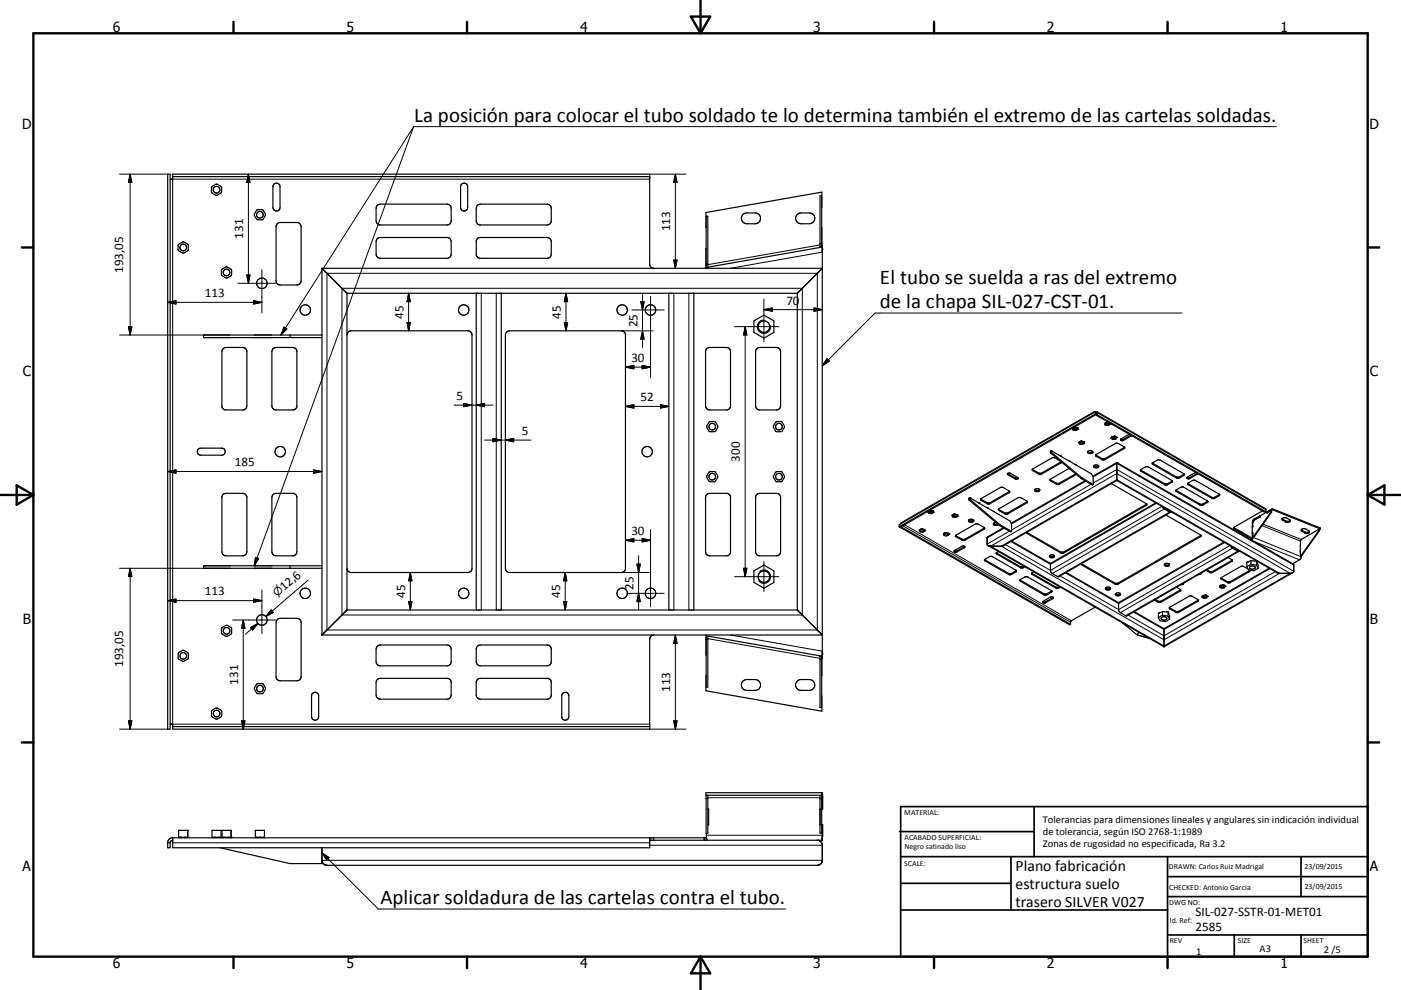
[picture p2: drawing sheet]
<svg xmlns="http://www.w3.org/2000/svg" width="420mm" height="297mm" viewBox="0 0 420 297" stroke-linecap="round" stroke-linejoin="round" font-family="sans-serif">
<defs><g id="words">
<g font-size="6.3">
<text x="124.2" y="36.6">La posición para colocar el tubo soldado te lo determina también el extremo de las cartelas soldadas.</text>
<text x="263.8" y="85.3">El tubo se suelda a ras del extremo</text>
<text x="263.8" y="92.5">de la chapa SIL-027-CST-01.</text>
<text x="114" y="271.3">Aplicar soldadura de las cartelas contra el tubo.</text>
</g>
<g font-size="4.7">
<text x="304.5" y="261.2">Plano fabricación</text>
<text x="304.5" y="266.6">estructura suelo</text>
<text x="304.5" y="272">trasero SILVER V027</text>
</g>
<g font-size="4.2">
<text x="33.9" y="9.6">6</text>
<text x="103.9" y="9.6">5</text>
<text x="173.9" y="9.6">4</text>
<text x="243.8" y="9.6">3</text>
<text x="313.9" y="9.6">2</text>
<text x="383.9" y="9.6">1</text>
<text x="6.7" y="38.7">D</text>
<text x="410.5" y="38.7">D</text>
<text x="6.9" y="112.9">C</text>
<text x="410.7" y="112.9">C</text>
<text x="6.9" y="187.1">B</text>
<text x="410.7" y="187.1">B</text>
<text x="6.8" y="261.4">A</text>
<text x="410.7" y="261.4">A</text>
<text x="33.9" y="290.4">6</text>
<text x="103.9" y="290.4">5</text>
<text x="173.9" y="290.4">4</text>
<text x="243.8" y="290.4">3</text>
<text x="313.9" y="290.4">2</text>
<text x="383.9" y="290.4">1</text>
</g>
<g font-size="3.9">
<text x="72.9" y="71.6" transform="rotate(-90 72.9 71.6)">131</text>
<text x="200.9" y="69.3" transform="rotate(-90 200.9 69.3)">113</text>
<text x="36.9" y="81.9" transform="rotate(-90 36.9 81.9)">193,05</text>
<text x="61.4" y="89.2">113</text>
<text x="121" y="95.7" transform="rotate(-90 121 95.7)">45</text>
<text x="168.1" y="95.7" transform="rotate(-90 168.1 95.7)">45</text>
<text x="235.8" y="91.4">70</text>
<text x="191.1" y="98.1" transform="rotate(-90 191.1 98.1)">25</text>
<text x="189.3" y="108.6">30</text>
<text x="136.9" y="120">5</text>
<text x="192" y="120.4">52</text>
<text x="156.5" y="130.5">5</text>
<text x="70.4" y="140">185</text>
<text x="221.8" y="138.5" transform="rotate(-90 221.8 138.5)">300</text>
<text x="189.3" y="160.5">30</text>
<text x="61.4" y="178.6">113</text>
<text x="85.2" y="177.4" transform="rotate(-41 85.2 177.4)">12,6</text>
<text x="121.5" y="179.3" transform="rotate(-90 121.5 179.3)">45</text>
<text x="167.9" y="179.3" transform="rotate(-90 167.9 179.3)">45</text>
<text x="189.9" y="176.9" transform="rotate(-90 189.9 176.9)">25</text>
<text x="36.9" y="200.1" transform="rotate(-90 36.9 200.1)">193,05</text>
<text x="71.4" y="205.4" transform="rotate(-90 71.4 205.4)">131</text>
<text x="200.9" y="207.6" transform="rotate(-90 200.9 207.6)">113</text>
<text x="358.4" y="274.9">SIL-027-SSTR-01-MET01</text>
<text x="358.4" y="279.4">2585</text>
</g>
<text font-size="3.3" x="83.1" y="179.2" transform="rotate(-41 83.1 179.2)">⌀</text>
<g font-size="3.1">
<text x="312.7" y="246.8">Tolerancias para dimensiones lineales y angulares sin indicación individual</text>
<text x="312.7" y="250.4">de tolerancia, según ISO 2768-1:1989</text>
<text x="312.7" y="254">Zonas de rugosidad no especificada, Ra 3.2</text>
<text x="358.6" y="286.5">1</text>
<text x="377.6" y="285.6">A3</text>
<text x="396.9" y="285.9">2 /5</text>
</g>
<g font-size="2.4">
<text x="271.1" y="244.4">MATERIAL:</text>
<text x="271.2" y="252">ACABADO SUPERFICIAL:</text>
<text x="271.2" y="254.7">Negro satinado liso</text>
<text x="271.1" y="259.7">SCALE:</text>
<text x="350.4" y="260.8">DRAWN: Carlos Ruiz Madrigal</text>
<text x="391.1" y="260.6">23/09/2015</text>
<text x="350.5" y="267">CHECKED: Antonio Garcia</text>
<text x="391.2" y="266.7">23/09/2015</text>
<text x="350.5" y="271.4">DWG NO:</text>
<text x="350.7" y="276.9">Id. Ref:</text>
<text x="350.7" y="282.8">REV</text>
<text x="371.1" y="282.9">SIZE</text>
<text x="390.8" y="283">SHEET</text>
</g>
</g></defs>
<g fill="none" stroke="#000" stroke-width=".36">
<path d="M50.3 52.2h.7v166.6h-.7zM51 53.7h.8v-1.5h143v27.1a1.21 1.21 0 0 0 1.2 1.2M51.8 53h143M82.2 55.2a1.06 1.06 0 0 1 1.2-.2 1.06 1.06 0 0 1 .6 1v6.3a1.07 1.07 0 0 1-1.1 1 1.07 1.07 0 0 1-1.1-1v-6.3zM138.3 55.3a1.08 1.08 0 0 1 1.2-.3 1.08 1.08 0 0 1 .7 1v6.3a1.07 1.07 0 0 1-1 1 1.07 1.07 0 0 1-1.1-1v-6.3zM246.4 58.8h-.6v15.4M76.9 63.1l.3-.2 1.7 .2 .7 1.3-.7 1.4-.3 .1-1.7-.1-.6-1.2zM83.1 67.1l.9-.3h5a1.26 1.26 0 0 1 1.3 1.2v16.3a1.26 1.26 0 0 1-1.3 1.2h-5a1.26 1.26 0 0 1-1.2-1.2v-16.3zM113.1 71.6l.9-.3h20a1.21 1.21 0 0 1 1.3 1.2v3.8a1.22 1.22 0 0 1-1.3 1.2h-20a1.26 1.26 0 0 1-1.2-1.2v-3.8zM113.1 61.6l.9-.4h20a1.26 1.26 0 0 1 1.3 1.3v3.7a1.21 1.21 0 0 1-1.3 1.3h-20a1.26 1.26 0 0 1-1.2-1.3v-3.7zM143.1 61.6l.9-.4h20a1.26 1.26 0 0 1 1.3 1.3v3.7a1.22 1.22 0 0 1-1.3 1.3l-20.5-.1-.7-.9v-4.2zM143.1 71.6l.9-.3h20a1.22 1.22 0 0 1 1.3 1.2v3.8a1.23 1.23 0 0 1-1.3 1.2h-20.2l-.7-.4-.3-.6v-4.2z"/>
<path d="M211.7 68.3v-4.5l34.7-6.2v16.5h-.6M211.7 74.5v5.3M211.7 79.3h.5M222.8 64.3l.8-.4h2.8a1.62 1.62 0 0 1 1.6 1.6 1.62 1.62 0 0 1-1.6 1.6h-2.5a1.64 1.64 0 0 1-1.5-1 1.64 1.64 0 0 1 .4-1.8zM239.1 64.3l.8-.4h2.7a1.62 1.62 0 0 1 1.7 1.6 1.62 1.62 0 0 1-1.7 1.6h-2.4a1.64 1.64 0 0 1-1.6-1 1.64 1.64 0 0 1 .5-1.8zM245.8 73.1h.6M246.4 62.1h.1M246.4 68.4h.1M246.4 73.4l.1 .7M246.5 74.1v1.2M246.5 75.3v.3M246.5 74v.1"/>
<path d="M246.5 74.1l-34.7 6.1M246.5 74.1l.1 1.1M246.5 74.1h.1M246.6 75.3v120.4M96.5 80.5v110h150l-7.4-7.4M96.5 80.5h150l-7.4 7.5h-135.1M96.5 80.5l7.5 7.5M104 88v95M142.8 88v95M150.3 88v95M151.9 99.6l.9-.4h33.5a1.26 1.26 0 0 1 1.2 1.3v70a1.26 1.26 0 0 1-1.2 1.3h-33.5a1.26 1.26 0 0 1-1.3-1.3v-70zM200.5 88v95"/>
<path d="M208 88v95M211.7 80.3h.1M211.8 80.2v.1M211.8 80.3v.2M212.2 80.2v-15.3h-.5v15.6M226 96.3l3-1.8 3 1.8v3.4l-3 1.8-3-1.8zM239 88v95M61.3 100.5h.1M66.9 104.6l.9-.4h5l.7 .3 .4 .5 .1 16.7a1.26 1.26 0 0 1-1.2 1.3h-5.3l-.9-.8-.1-16.9zM68.8 100.5h.1M76.3 100.5h.1M81.3 100.5h.1"/>
<path d="M81.9 104.6l.9-.4h5a1.26 1.26 0 0 1 1.2 1.3v16.2a1.22 1.22 0 0 1-1.2 1.3h-5a1.26 1.26 0 0 1-1.3-1.3v-16.2zM87 100.5v.8M96.5 100.5h-35.5v.8h35.5M104 100.5a1.26 1.26 0 0 1 1.3-1.3h35a1.26 1.26 0 0 1 1.2 1.3v70a1.26 1.26 0 0 1-1.2 1.3h-35a1.26 1.26 0 0 1-1.3-1.3M211.9 104.6l.9-.4h5l.7 .3 .5 .8-.1 16.9-.9 .8h-5.2a1.26 1.26 0 0 1-1.3-1.3v-16.2zM226.9 104.6l.9-.4h5a1.26 1.26 0 0 1 1.2 1.3v16.2a1.22 1.22 0 0 1-1.2 1.3h-5a1.23 1.23 0 0 1-1.3-1.3v-16.2zM59.4 134.8l.8-.3h6.3a1.05 1.05 0 0 1 1 1 1.05 1.05 0 0 1-1 1.1h-6.3a1.06 1.06 0 0 1-.9-.6 1.06 1.06 0 0 1 .1-1.2zM314.9 135.8l9.2 7.7M315.2 135.2l-.3 .2v.4M315.2 135.2l.1 .1M315.2 135.7l-.3 .1M315.2 135.2v.5"/>
<path d="M315.2 135.7l9.2 7.7M315.3 135.3l5.3 3.1M315.3 135.3h.1M317.8 138.3l-1.7-1h-.6l-6 3.5M318.1 138.5l-5.9 3.5-.8-.1-1.9-1.1M318.2 138.6l-.2 .3-5.8 3.4-.8-.1-1.9-1.1v-.3M320.6 138.3v.1M320.6 138.3l1.8 1.1M321.6 128.5l-.1 .1M321.9 128.5a.46 .46 0 0 1 .6-.1 .46 .46 0 0 1 .2 .5 .46 .46 0 0 1-.5 .1 .46 .46 0 0 1-.3-.5zM322 128.2l-.4 .3M322.2 128.2l.7 .1"/>
<path d="M322.2 128.2h-.2M322.4 139.4l4.8 2.8 .5 .9v2.2M322.9 128.3l.1 .1M322.9 128.3h.1M323 128.4l.1 .5a1.16 1.16 0 0 1-1.4 .1l-.2-.4M323.5 132.7h.1M323.5 132.7l.1 .5a1.13 1.13 0 0 0 1.5-.3M323.9 132.7a.47 .47 0 0 1 .5-.2 .47 .47 0 0 1 .3 .5 .47 .47 0 0 1-.6 .2 .47 .47 0 0 1-.2-.5zM324 132.4l-.5 .3M324.2 132.4h-.2M324.2 132.4l.6 .1M324.8 132.5l.1 .1"/>
<path d="M324.8 132.5h.1M324.9 132.5v.1M324.9 132.6l.2 .3M326.1 135.5a.75 .75 0 0 0 .8 .6 .75 .75 0 0 0 .7-.6M326.1 135.5a1.01 1.01 0 0 1 1.5 0M326.1 135.5a1.02 1.02 0 0 0 1.5 0M327.9 139.8a1.11 1.11 0 0 0 1.5 0M327.9 139.8a.86 .86 0 0 1 1.5 .2 .81 .81 0 0 1-.8 .4 .81 .81 0 0 1-.7-.6zM328.1 123.5h.4M328.1 123.5l-.2 .3 .6-.3M328.1 123.5l-57.8 33.3-.7 .6v.6M328.5 123.5l.2 .2v.9"/>
<path d="M328.5 123.5v.7M328.5 124.2l.2 .1-58.9 33.9-.2-.2M328.5 124.2l-58.9 33.8M328.5 136.4l6.2-3.5 .6 .2 1.9 1.2-6 3.7h-.7l-1.9-1.1zM328.7 124.6l50.6 29.1 .3-.1M328.8 123.5l50.6 29.1 .2 1M328.8 123.5l.2 1M328.8 123.5h-.3M329 124.5l50.6 29.1M329 124.5l-.3 .1M331.2 127v.1M331.6 127a.48 .48 0 0 1 .5-.1 .48 .48 0 0 1 .3 .5 .47 .47 0 0 1-.5 .1 .47 .47 0 0 1-.3-.5z"/>
<path d="M331.7 126.8l-.5 .2M331.9 126.7l-.2 .1M331.9 126.7l.6 .1M332.5 126.8l.1 .1M332.5 126.8h.1M332.6 126.8v.1M332.6 126.9h.1M332.6 126.9l.2 .4a1.13 1.13 0 0 1-1.5 .2l-.1-.5M333.3 131.1l-.1 .5a1.16 1.16 0 0 0 1.4 .1l.2-.4M333.4 131l-.1 .1M333.5 131.2a.44 .44 0 0 1 .5-.2 .44 .44 0 0 1 .3 .6 .48 .48 0 0 1-.5 .1 .48 .48 0 0 1-.3-.5zM334.1 130.9h.1"/>
<path d="M334.1 130.9l-.7 .1M334.2 130.9l.5 .3M334.2 130.9h.1M334.7 131.2l.1 .1M334.7 131.2h.1M334.8 131.2v.1M334.8 138.8v5.4M334.8 138.8l-7.2 4.1M334.8 138.8l52.8 30.3M337.2 134.2l-6 3.4h-.7l-2-1.1M338.7 130.3l-2.7 1.5M339 130.5l-2.3 1.4-.7-.1"/>
<path d="M339.2 130.6l-2.4 1.5a.49 .49 0 0 1-.5 .1 .49 .49 0 0 1-.3-.4M345.5 138.9l7.3 4.2h.8l1.4-.9M345.5 138.9l1.6-.9h.7l7.1 4.1 .1 .4-1.4 .9h-.8l-7.2-4.1zM66.9 148.4l.9-.4h5a1.26 1.26 0 0 1 1.2 1.3v16.2a1.31 1.31 0 0 1-1.2 1.3l-5.3-.1-.6-.3-.4-.7v-16.7zM81.9 148.4l.9-.4h5a1.21 1.21 0 0 1 1.2 1.3v16.2a1.26 1.26 0 0 1-1.2 1.3h-5a1.31 1.31 0 0 1-1.3-1.3v-16.2zM211.9 148.4l.9-.4h5l.7 .2 .5 .8-.1 17-.9 .7-5.2 .1a1.31 1.31 0 0 1-1.3-1.3v-16.2zM226.9 148.4l.9-.4h5a1.21 1.21 0 0 1 1.2 1.3v16.2a1.26 1.26 0 0 1-1.2 1.3h-5a1.26 1.26 0 0 1-1.3-1.3v-16.2zM270.1 158.3l50.6 29.2 .3-.2M270.1 158v.3M270.4 157.9v.3M270.4 158.2l50.6 29.1M270.4 158.2l-.3 .1"/>
<path d="M275.6 159.1h.1M275.7 159l-.1 .1M276 159a.45 .45 0 0 1 .6-.1 .45 .45 0 0 1 .2 .5 .45 .45 0 0 1-.5 .1 .45 .45 0 0 1-.3-.5zM276.1 158.8l-.4 .2M276.3 158.7l.6 .1M276.3 158.7l-.2 .1M276.9 158.8l.2 .1M276.9 158.8h.1M277 158.8v.1M277 158.9h.1M277.1 158.9l.1 .5a1.23 1.23 0 0 1-1.4 .1l-.2-.4M278.3 153.5h-.1"/>
<path d="M278.6 153.5a.46 .46 0 0 1 .5-.2 .46 .46 0 0 1 .3 .5 .46 .46 0 0 1-.5 .1 .46 .46 0 0 1-.3-.4zM278.7 153.2l-.4 .3M278.9 153.2l.6 .1M278.9 153.2h-.2M279.5 153.3h.2M279.7 153.3l.1 .5a1.19 1.19 0 0 1-1.4 .1l-.1-.4M283.2 160h-.2M283.8 159.9h.2M283.8 159.9l-.6 .1M284 159.9l.5 .3M285.5 154.6l-.1 .1M285.5 154.6h.1"/>
<path d="M285.9 154.6a.45 .45 0 0 1 .5-.2 .45 .45 0 0 1 .3 .5 .46 .46 0 0 1-.6 .2 .46 .46 0 0 1-.2-.5zM286 154.3l-.5 .3M286.1 154.3l.7 .1M286.1 154.3h-.1M286.8 154.4l.1 .1M286.9 154.5l.1 .4a1.21 1.21 0 0 1-1.4 .1l-.2-.3M290.4 156.1a1.09 1.09 0 0 0 1.5 0M290.4 149.9l9.2 7.7M290.5 155.9a.86 .86 0 0 1 1.4 .4 .82 .82 0 0 1-.8 .4 .82 .82 0 0 1-.7-.7zM290.7 149.3l2.8 1.6M290.7 149.3l-.3 .2v.4M290.7 149.8l-.3 .1"/>
<path d="M290.7 149.3v.5M290.7 149.8l9.2 7.7M293.4 150.9l2.7 1.6M294.1 149.7l6.1-3.5 .6 .1 1.9 1.3-6 3.6h-.6l-1.9-1.1zM295.1 158.4l-6.1 3.5-.6-.1-1.9-1.2M295.2 158.3l-.1 .1M296.1 152.4l1.8 1M296.1 152.4v.1M297.8 157.1l.8 .3 .6-.2M297.9 153.4l4.8 2.9 .6 .9v2.2M297.9 153.4v.1M298.6 156.8a.48 .48 0 0 0-.7 .1 .48 .48 0 0 0 .2 .7h.8l.4-.2"/>
<path d="M299.4 152.7l5.9-3.4h.8l2 1.3-6.1 3.6h-.8l-1.7-1zM299.6 157.6l3.4 2 .3-.2M299.9 157.5l-.3 .1M299.9 157.5l3.4 1.9M302.1 142l2.4 1.4 .7-.1M302.1 142.1l.8-.1 2.3 1.3M302.1 142.1l.1 .3 2.2 1.3a.52 .52 0 0 0 .5 .1 .52 .52 0 0 0 .3-.5M302.7 147.4l-6 3.5h-.6l-2.1-1.2M308 150.5l-6 3.4h-.8l-1.9-1.1M310.2 146.9a1.01 1.01 0 0 0 1.5 0M310.2 146.9a.75 .75 0 0 0 .8 .6 .75 .75 0 0 0 .7-.6M310.2 146.9a1.07 1.07 0 0 1 1.5 0"/>
<path d="M320.5 140.5l-5.6 3.2-.1 .4 1.9 1.2 .6 .1 5.4-3.1M322.5 142.2l-5.2 2.9-.6-.1-1.9-1.2M324.1 143.5l3.4 2 .2-.2M324.4 143.4l-.3 .1M324.4 143.4l3.3 1.9M325.3 144.2l-22.1 12.8M333.2 145.1l10.6 6.1M334.8 144.2l-34 19.6-3.8 .1-.8-.3-.3-.3 .1-2.1 4.8-2.9M334.8 144.2l48.1 27.6 .7 .2h3.2l.8-.2 .3-.4v-1.8l-.3-.5M341.9 141l1.6-1h.7l7.3 4.3M341.9 141l.2 .4 7.2 4.1 .7-.1 1.5-.8v-.3M341.9 140.9l7.4 4.3 .7-.1 1.5-.8"/>
<path d="M343.8 151.2v.4l-25 14.3h-.8l-10.4-6M343.8 151.2l-25 14.4h-.8l-10.2-5.9M346.5 150.9l-31.4 18-.2 2.2 .3 .7 2.2 1.2 33.6-19.3M348.6 152.1l.5 .6 1.9 1M348.9 152.3l1.9 1M349.6 154.5l10.3 6 .2 .3-25 14.5h-.7l-10.5-6M351.1 153.5l-.1 .2M352.6 147l7.3 4.3h.6l1.6-1M352.6 147l1.4-.8 .8-.1 7.3 4.2M352.6 147l.1 .5 7.2 4.1h.6l1.5-.8 .1-.5M356.1 145.1l1.4-.9 .7-.2 7.4 4.3M356.1 145.1l.1 .3 7.2 4.2h.6l1.5-.9 .1-.4"/>
<path d="M356.1 145l7.3 4.3h.6l1.6-1M358.6 141.8l-2.7 1.4M358.9 142l-2.3 1.3-.7-.1M359.1 142.1l-2.4 1.5a.49 .49 0 0 1-.5 .1 .49 .49 0 0 1-.3-.5M369.9 158.2l5.4 3.2v.3M369.9 158.2l.1 .5 5.3 3M375.4 160l.2-.1 .1 1.3-.4 .9M375.4 160l.1 .1M375.6 160l-.3 1.8M375.6 158h.1M375.6 158l-.2 .1M375.9 155.8l-.4 1-.1 3.2"/>
<path d="M375.9 156.1l-.2 .4-.1 1.5M375.9 155.8v.3M377.7 155.1l-1.8 1M377.7 154.8v.3M377.7 155.1l-1.7 1-.4 .6M378.5 153.3l-8.6 4.9M379.9 153.6l-4 2.2M381.1 153.5l.1 .1M381.1 153.5l-5.1 7.2M381.1 153.1l.1 .5M381.1 153.1v.4M381.2 153.6l-5 7.2"/>
<path d="M381.4 152.6l-1.5 .9-.1 .4 1.3-.8M381.4 152.9l-1.5 .9M381.4 152.6v.3M381.4 152.6l14.5 5.8v.3M381.4 152.9l14.5 5.8M384.4 155.6l1.4 .8 1-.3M384.4 155.6l.1 .4 1 .6a.83 .83 0 0 0 1.3-.5M384.4 155.6l1-.3 1.4 .8M390.1 158.9l.1 .4 1 .6a.84 .84 0 0 0 1.4-.5M390.1 158.9l1-.3 1.5 .8M390.2 158.9l1 .7a1.12 1.12 0 0 0 1.4-.2M395.3 158.9l-5.1 2.9-.3 .6v1.3"/>
<path d="M395.3 159.3l.2 .1M395.3 159.3l-5.1 7.1M395.3 158.9l.2 .1M395.3 158.9v.4M395.5 159.4l-5.1 7.1M395.5 159v.4M395.9 158.7l-.4 .3M87 169.7v.8M96.5 169.7h-35.5v.8h35.5M226 171.3l3-1.8 3 1.8v3.4l-3 1.8-3-1.8zM283 160l-.1 .5a1.2 1.2 0 0 0 1.4 .1l.2-.4M283.2 160.2a.44 .44 0 0 1 .6-.3 .44 .44 0 0 1 .2 .6 .48 .48 0 0 1-.5 .1 .48 .48 0 0 1-.3-.4z"/>
<path d="M284.5 160.2h.1M286.1 165.2l2.3-1.3a.43 .43 0 0 1 .6-.2 .43 .43 0 0 1 .1 .6l-2.2 1.3a.5 .5 0 0 1-.5 .1 .5 .5 0 0 1-.3-.5zM286.6 160.5l6.1-3.4 .6 .1 1.9 1.3-6 3.6h-.7l-1.9-1.1-.1-.2zM289.2 163.9l-2.3 1.4-.8-.1M295.1 167.9l1.7-1h.6l7.2 4.2 .2 .3-1.5 .9-.8 .1-7.2-4.1zM295.2 167.9h.1M295.3 167.9l7.4 4.2 .6-.1 1.4-.8M296.2 163.7l52.8 30.3M298.7 165.8l.1 .1M298.8 165.9l7.1 4.1 .6 .1 .5-.2M299.3 165.5l-.6 .4 .2 .3 7 4.1 .6 .1 .8-.4M303.3 162.3l11.7 6.8"/>
<path d="M305.8 174l7.3 4.2h.6l1.6-.9M305.8 173.9l.1 .5 7.1 4.1h.9l1.4-.9v-.4M305.8 173.9l1.4-.8 .7-.1 7.4 4.2M309.3 171.9l7.4 4.3 .9-.2M309.4 171.9l.1 .4 7.2 4.2h.6l.6-.3M309.9 171.6l-.5 .3M314.7 166.8a1.06 1.06 0 0 0 1.4 0M314.8 166.6a.84 .84 0 0 1 1.3 .4 .87 .87 0 0 1-1.5-.1zM315.7 179.2l-2.3 1.4-.8-.1M319.6 171.7l15.8 9.1M331.4 176.4a1.02 1.02 0 0 0 1.5 0M331.4 176.4a.75 .75 0 0 0 .8 .6 .75 .75 0 0 0 .7-.6"/>
<path d="M331.4 176.4a1.08 1.08 0 0 1 1.5 0M334.4 178.1v.2a.8 .8 0 0 0 .8 .5 .8 .8 0 0 0 .7-.6M334.4 178.1a1.06 1.06 0 0 1 1.5 .1M334.4 178.2a1.11 1.11 0 0 0 1.5 0M349.1 169.3a1.06 1.06 0 0 0 1.5 0M349.2 169.2a.83 .83 0 0 1 1.4 .4 .8 .8 0 0 1-.8 .3 .8 .8 0 0 1-.7-.6zM352.7 176.2l1.2 .7M353.9 176.9v.4l-5.9 3.4h-.7l-1.2-.7M354 176.9l-6 3.5h-.7l-.9-.5M354.9 174.9l-.3 .5h-.6M359.2 180l-2-1.2h-.6l-6 3.5M359.2 180l-.1 .4-6 3.4-.6-.1-1.8-1-.1-.4"/>
<path d="M359.3 180l-6.2 3.5-.6-.1-1.8-1M360.1 160.6l-25.2 14.4-.6-.1-10.1-5.8M360.2 171.9l-.3 .4-.6 .1M360.5 178.7l-.1 .5a1.14 1.14 0 0 0 1.4 .2l.2-.4M360.6 178.7h-.1M360.6 178.7h.1M360.7 178.7h-.2M360.7 178.7h-.1M360.7 178.9a.44 .44 0 0 1 .6-.2 .44 .44 0 0 1 .2 .6 .48 .48 0 0 1-.5 .1 .48 .48 0 0 1-.3-.5zM361.3 178.6h.2M361.3 178.6l-.6 .1M361.3 178.6h.1"/>
<path d="M361.5 178.6l.4 .3M361.9 178.9l.1 .1M361.9 178.9h.1M362 178.9v.1M365.8 175.7l-.2 .4a1.13 1.13 0 0 0 1.5 .2l.2-.4M365.9 175.6l-.1 .1M365.9 175.6h.1M366 175.9a.44 .44 0 0 1 .6-.3 .44 .44 0 0 1 .2 .6 .47 .47 0 0 1-.5 .1 .47 .47 0 0 1-.3-.4zM366.6 175.5h.2M366.6 175.5l-.7 .1M366.8 175.5l.4 .3M366.9 162.6l-31.4 18.1v2.7l2.4 1.4 33.5-19.4"/>
<path d="M367.2 175.8l.1 .1M367.3 175.9h.1M368.2 167.3l1.2 .7M369 163.8l.4 .6 1.8 1h.3M369.3 164l1.9 1.1M369.4 168.1l-5.8 3.3-.6 .1-1.2-.6M369.4 168l-.1 .4-5.9 3.4h-.6l-1.2-.7M369.4 168v.1M371.6 165.3l-.1 .1M373.8 170l.5 1 1.6 .2 1.3-.7M374.2 170.7l-2-.8-6.1 3.4M374.7 171l-.1 .5-5.9 3.4h-.6l-1.9-1.1-.1-.5"/>
<path d="M374.7 170a.93 .93 0 0 1 1.6 .4 .95 .95 0 0 1-.9 .4 .95 .95 0 0 1-.7-.7zM374.7 171.1l-6.1 3.5-.6-.1-1.9-1.1M375 168.2l-1.2 .5v1.3M375 168.2l1.3 .2v-.2h.3M375 169.3l-1.2 .7M375 168.2v1.1M375 169.3l1.7 .3M375.1 161.9l.2-.2zM375.6 160.9h.1M376 160.7l.2 .1M376 160.7l-.4 .2M376.2 160.8l-.3 .2"/>
<path d="M376.7 168.3v1.3M376.7 169.6l.5 .9M376.7 168.3l.5 1.1v1.1M380.5 170.5l-31.5 18.1M387.6 171.8l-38.6 22.2M389.8 165.6l.1 1M389.9 163.7v1.9M389.9 163.7h-.1M390.1 166.7l-.1 .8-.4 .5-2 1.1M390.2 166.4l.2 .1M390.2 166.4l-.3 .2M390.4 166.5l-.5 .1"/>
<path d="M83.1 185.9l.9-.4h5a1.26 1.26 0 0 1 1.3 1.2v16.3a1.26 1.26 0 0 1-1.3 1.2h-5a1.26 1.26 0 0 1-1.2-1.2v-16.3zM104 183l-7.5 7.5M104 183h135.1M113.1 193.9l.9-.4h20a1.21 1.21 0 0 1 1.3 1.2v3.8a1.22 1.22 0 0 1-1.3 1.3h-20a1.26 1.26 0 0 1-1.2-1.3v-3.8zM143.1 193.9l.9-.4h20a1.22 1.22 0 0 1 1.3 1.2v3.8a1.23 1.23 0 0 1-1.3 1.3l-20.2-.1-.7-.3-.3-.7v-4.2zM196 190.5a1.22 1.22 0 0 0-1.2 1.3v27h-143v-1.5h-.8M211.7 191.2v5.3M211.7 190.5v15.6h.5v-15.3M211.7 190.7h.1M211.7 191.8h.5M211.8 190.8l34.7 6.1M211.8 190.7v.1"/>
<path d="M211.8 190.5v.2M239.1 183v.1M245.8 196.8v15.4h.6M245.8 196.9h.6M245.8 197.9h.6M246.4 196.9v16.5l-34.7-6.2v-4.4M246.5 196.9l-.1 .7M246.5 195.4v.3M246.5 196.9v.1M246.6 195.7l-.1 1.2M246.6 195.8l-.1 1.1M312.6 180.5l2.3-1.3a.44 .44 0 0 1 .6-.2 .44 .44 0 0 1 .1 .6l-2.2 1.3a.5 .5 0 0 1-.5 0 .5 .5 0 0 1-.3-.4z"/>
<path d="M328.3 182.1l-7.1 4.1-.2 .4v.7M336.5 186.8l4.3 3.6 .3-.1M340.1 183.5l8.9 5.1M341.1 190.5l3.4 1M341.1 190.5l.1 .1M341.6 189.8l-.5 .3v.4M347.3 185.3l.5 .9 1.6 .3 1.3-.7M348.2 185.3a.93 .93 0 0 1 1.6 .4 .95 .95 0 0 1-.9 .3 .95 .95 0 0 1-.8-.6zM348.5 183.4l-1.2 .6v1.3M348.5 183.4l1.7 .1M348.5 183.4v1.2M348.5 184.6l1.7 .2"/>
<path d="M348.5 184.6l-1.2 .7M349 188.6v5.4M350.2 183.5l.5 1.2v1.1M350.2 183.5v1.3M350.2 184.8l.5 1M350.6 182.3h.1M350.7 182.3v.1M51.8 218h143M93.6 208.1a1.08 1.08 0 0 1 1.2-.3 1.08 1.08 0 0 1 .7 .9v6.3a1.07 1.07 0 0 1-1 1.1 1.07 1.07 0 0 1-1.1-1.1v-6.3zM113.1 203.9l.9-.4h20a1.21 1.21 0 0 1 1.3 1.3v3.7a1.26 1.26 0 0 1-1.3 1.3h-20a1.3 1.3 0 0 1-1.2-1.3v-3.7zM143.1 203.9l.9-.4h20a1.22 1.22 0 0 1 1.3 1.3v3.7a1.26 1.26 0 0 1-1.3 1.3l-20.2-.1-.7-.3-.3-.7v-4.2zM168.6 208.1a1.08 1.08 0 0 1 1.2-.3 1.08 1.08 0 0 1 .8 .9v6.3a1.07 1.07 0 0 1-1.1 1.1 1.07 1.07 0 0 1-1.1-1.1v-6.3z"/>
<path d="M222.8 204.3l.8-.4h2.8a1.63 1.63 0 0 1 1.6 1.6 1.63 1.63 0 0 1-1.6 1.6h-2.5a1.62 1.62 0 0 1-1.5-1 1.62 1.62 0 0 1 .4-1.8zM239.1 204.3l.8-.4h2.7a1.63 1.63 0 0 1 1.7 1.6 1.63 1.63 0 0 1-1.7 1.6h-2.4a1.62 1.62 0 0 1-1.6-1 1.62 1.62 0 0 1 .5-1.8zM246.4 202.6h.1M246.4 208.9h.1M211.7 238.6h34.7l.1 4.1M211.7 238.6h.1M211.7 238.6v11.4h.5v-11.4M211.7 239.6h.5M245.8 239.6h.6M246.4 237.8l.2 .7 .1 4.2h-.3M246.4 237.8h-34.7v.8M246.4 237.8v12.2h-.6v-11.4"/>
<path d="M50.3 252.8v1.5h.7v-1.5M50.3 252.8h.7M51.8 251.3v3h143v-3M51.8 251.3h160M51.8 252.1l-.6 .2-.2 .5M51.8 251.3a1.46 1.46 0 0 0-1.5 1.5M53.5 251.3v-2.2h2.8v2.2M53.5 251.2h2.8M54.2 251.2l-.3 .1M54.3 251.2l.3 .1M55.5 251.2l-.3 .1M55.7 251.2l.3 .1"/>
<path d="M63.6 251.3v-2.2h2.7v2.2M63.6 251.2h2.7M64.1 251.2l-.2 .1M64.3 251.2l.3 .1M65.5 251.2l-.3 .1M65.7 251.2l.3 .1M66 254.3l21 4.8h9.5v-4.8M66.6 251.3v-2.2h2.7v2.2M66.6 251.2h2.7M67.1 251.2l-.3 .1M67.3 251.2l.3 .1M68.5 251.2l-.3 .1"/>
<path d="M68.7 251.2l.3 .1M69.3 249.1v2.2M76.6 251.2v-2.1h2.7v2.1M76.6 251.2h2.7M76.6 251.3h-.1M76.6 251.2l-.1 .1M76.7 251.2l-.1 .1M76.8 251.2l.2 .1M77.8 251.2l-.3 .1M78 251.2l.4 .1M79.1 251.2l-.2 .1M79.2 251.2l.1 .1"/>
<path d="M79.3 251.2l.1 .1M194.8 252.1h51.7M211.1 251.3v.8M211.4 251.3v.8M211.8 250l.2 2.1M212.2 242.7h.3v4.8h-.3M245 252.1a1.51 1.51 0 0 1 1.5 1.5v4.5a1.52 1.52 0 0 1-1.5 1.5h-147a1.58 1.58 0 0 1-1.5-1.3M246.4 247.5h.3v3.1M246.5 251.8v.2M246.5 252.1h.1M246.5 247.5v3.1M246.5 250.6v.6"/>
<path d="M246.5 250.6h.2M246.6 251.2l-.1 .9M246.6 251.3l-.1 .1M246.7 250.6l-.1 .6"/>
<circle cx="64.9" cy="56.9" r="1"/>
<circle cx="64.9" cy="56.9" r="1.66"/>
<circle cx="54.9" cy="74.2" r="1"/>
<circle cx="54.9" cy="74.3" r="1.66"/>
<circle cx="77.9" cy="64.4" r="1"/>
<circle cx="67.9" cy="81.7" r="1"/>
<circle cx="67.9" cy="81.7" r="1.67"/>
<circle cx="78.5" cy="85" r="1.57"/>
<circle cx="91.5" cy="93" r="1.56"/>
<circle cx="139" cy="93" r="1.56"/>
<circle cx="186.5" cy="93" r="1.56"/>
<circle cx="195" cy="93" r="1.58"/>
<circle cx="229" cy="98" r="1.72"/>
<circle cx="84" cy="135.5" r="1.56"/>
<circle cx="194" cy="135.5" r="1.56"/>
<circle cx="213.5" cy="128" r="1"/>
<circle cx="213.5" cy="128" r="1.67"/>
<circle cx="233.5" cy="128" r="1.66"/>
<circle cx="233.5" cy="128" r="1.01"/>
<circle cx="213.5" cy="143" r="1.01"/>
<circle cx="213.5" cy="143" r="1.66"/>
<circle cx="233.5" cy="143" r="1.66"/>
<circle cx="233.5" cy="143" r="1"/>
<circle cx="91.5" cy="178" r="1.55"/>
<circle cx="139" cy="178" r="1.55"/>
<circle cx="186.5" cy="178" r="1.55"/>
<circle cx="195" cy="178" r="1.58"/>
<circle cx="229" cy="173" r="1.72"/>
<circle cx="54.9" cy="196.8" r="1"/>
<circle cx="54.9" cy="196.8" r="1.67"/>
<circle cx="67.9" cy="189.3" r="1"/>
<circle cx="67.9" cy="189.3" r="1.66"/>
<circle cx="78.5" cy="186" r="1.57"/>
<circle cx="64.9" cy="214.1" r="1.01"/>
<circle cx="64.9" cy="214.1" r="1.66"/>
<circle cx="77.9" cy="206.6" r="1.67"/>
<circle cx="77.9" cy="206.6" r=".99"/>
</g>
<g fill="none" stroke="#000" stroke-width=".3">
<path d="M124 38l-39.8 62.5M124 38h258.7M124 38l-47.8 131.7M35.8 52.2h14.5M39 52.2l.5 2.5h-1zM39 52.2v48.3M74.5 52.2l.5 2.5h-1zM74.5 52.2v32.8M194.8 53.7h-143v163.6h143M194.8 52.2h10.9M202.5 52.2v28.3M202.5 52.2l.5 2.5h-1z"/>
<path d="M202 78h1l-.5 2.5zM211.7 79.5h.1M245.8 73.5l-33.6 5.9M246.4 73.4h.1M246.5 75.6l-27.5 4.9M38.5 98h1l-.5 2.5zM50.3 90.7l2.5-.5v1zM50.3 90.7h28.2M71.3 85h11.3M74 82.5h1l-.5 2.5zM76 90.2l2.5 .5-2.5 .5zM78.5 80.9v13"/>
<path d="M85.1 98.1l.9 .6-1.8 1.8zM98 82h147v107h-147zM102.5 86.5h138v98h-138zM122 96.8h1l-.5 2.4zM122.5 88v11.2M122.5 88l.5 2.5h-1zM144.3 88v95M148.8 88v95M169.2 96.8h1l-.5 2.4zM169.7 88l.5 2.5h-1zM169.7 88v11.2M186.3 99.2h9.5"/>
<path d="M189.5 93h9.6M192.1 90.5h1l-.5 2.5zM192.6 88v16.2M192.6 99.2l.5 2.6h-1zM195 88.9v24.4M202 88v95M206.5 88v95M220.2 98h13.3M223.4 98v75M223.4 98l.5 2.5h-1zM228.7 96a1.99 1.99 0 0 0-1.6 2.4 1.99 1.99 0 0 0 2.3 1.6 1.99 1.99 0 0 0 1.6-2.4M229 89.7v12.8"/>
<path d="M229 92.9h17.5M229 92.9l2.5-.5v1zM244 92.4l2.5 .5-2.5 .5zM354.4 93.9h-92l-15.9 15.9M35.8 100.5h25.2M187.5 110.1l2.5-.5v1zM187.5 110.1h7.5M192.5 109.6l2.5 .5-2.5 .5zM248 107.6l.7 .7-2.2 1.5zM136.2 121.5h11.6M139 121l2.5 .5-2.5 .5zM142.8 121.5l2.5-.5v1z"/>
<path d="M145.3 132h13.9M147.8 131.5l2.5 .5-2.5 .5zM151.5 132l2.5-.5v1zM187.5 121.9h13M187.5 121.9l2.5-.5v1zM198 121.4l2.5 .5-2.5 .5zM318 138.6v.3M327.9 123.8l-57.8 33.3M328.6 136.6v.3M328.7 124l.3-.2 50.6 29.2M330.4 137.6v.3M331.3 137.6v.3"/>
<path d="M336.8 131.8v.3M337 134.3v.3M339 130.6v.2M345.6 139v.3M50.3 141.5h46.2M50.3 141.5l2.5-.5v1zM94 141l2.5 .5-2.5 .5zM195 158.9v23.2M270.7 157.7l50.3 29M271.2 157.4l50 28.8M294.2 149.8v.3M295 158.5v.3"/>
<path d="M295.9 150.8v.3M296.8 150.8v.3M299.5 152.9v.3M301.1 158.5l-5.2 2.9M301.2 153.9v.3M302.1 153.9v.3M302.2 142.1v.3M302.6 147.5v.3M302.6 159.4l-6.7 3.9M304.4 143.4v.3M307.9 150.6v.3M309.6 140.9v.3"/>
<path d="M311.4 141.9v.3M312.3 141.9v.3M314.9 143.9v.4M316.7 145v.3M317.6 145v.3M325.5 144.4l-22.2 12.8M327.1 145.3l-23.8 13.7M327.7 143.1l7.1-4.1 53.1 30.6M327.7 144.9l7.1-4.1 53.1 30.6M342.1 141.1v.3M343.7 151.3v.3M346.7 151l-31.8 18.3-11.9-6.8"/>
<path d="M348.3 151.9l-33.4 19.2-13.4-7.7M349.1 152.7l-33.6 19.4M349.1 152.4h.1M349.2 145.1v.3M350 145.1v.3M350.7 153.6l-33.6 19.4M350.7 153.3h.1M351.4 144.4v.3M352.7 143.1v.3M352.7 147.2v.3M353.6 143.1v.3M354.9 142.3v.3"/>
<path d="M356.2 145.1v.3M356.7 143.3v.3M358.9 142v.3M359.7 151.2v.3M360.6 151.2v.3M362 150.5v.3M363.3 149.2v.3M364.2 149.2v.3M365.5 148.4v.3M370 158.3v.4M375.7 156.6h.1M375.7 156.6l-.2 .2"/>
<path d="M375.9 156.1h.1M378.4 157.7l11.5 4.6M378.7 157.3l11.5 4.6M384.6 155.8v.3M385.5 156.3v.3M390.3 159.1v.3M391.2 159.6v.3M35.8 170.5h25.2M39 170.5l.5 2.5h-1zM39 170.5v48.3M76 179.7l2.5 .5-2.5 .5zM76.6 167.2l.9 .4-1.3 2.1z"/>
<path d="M78.5 177v13.1M92.4 174l-12.7 11M123 171.8v11.2M123 171.8l.5 2.4h-1zM169.5 171.8l.4 2.4h-.9zM169.5 171.8v11.2M186.3 171.8h8.3M187.5 162.1l2.5-.5v1zM187.5 162.1h7.5M188.3 178h10.8M190.9 169.2h1.1l-.5 2.6zM191.5 178l.5 2.5h-1.1z"/>
<path d="M191.5 166.8v16.2M192.5 161.6l2.5 .5-2.5 .5zM220.2 173h13.3M222.9 170.5h1l-.5 2.5zM227.8 171.5a2 2 0 0 1 2.8 .2 2 2 0 0 1-.3 2.8 2 2 0 0 1-2.8-.2M229 168.5v9M286.6 160.7v.3M286.9 165.3v.3M288.4 161.8v.3M289.1 164v.3M289.3 161.8v.3M295.3 168v.3"/>
<path d="M297 163.9l37.8-21.8 52 29.9-37.8 21.8zM298.9 165.9v.3M300.2 163.9l34.6-20 48.8 28.1-34.6 20zM302.4 172v.3M303.3 172v.3M304.6 171.3v.3M305.9 170v.3M305.9 174.1v.3M306.8 170v.3M309.5 172v.3M313 178.1v.4M313.9 178.1v.4"/>
<path d="M315.2 177.4v.3M315.6 179.3v.3M316.5 176.1v.3M317.4 176.1v.3M318 165.6v.3M318.9 165.6v.3M334.3 174.9v.3M335.2 174.9v.3M353.8 177v.3M359.9 160.7v.3M362.7 171.4v.3M363.6 171.4v.3"/>
<path d="M366.2 173.5v.3M367.1 162.8l-31.7 18.3-16-9.2M368 174.5v.3M368.7 163.7l-33.3 19.2-17.6-10.1M368.9 174.5v.3M369.3 168.1v.3M369.5 164.5l-33.6 19.3M369.5 164.1v.1M371.1 165.4l-33.6 19.3M371.1 165.1h.1M374.6 171.2v.3M375.2 161.9v.1"/>
<path d="M375.5 161.4l.2-.2 14.4 5.8M375.7 160.9h.1M375.7 160.9l.2 .1M376.1 162.5l13.5 5.5M380.8 170.6l-31.8 18.3-9.2-5.3M382.3 171.5l-33.3 19.2-10.8-6.2M50.3 180.2l2.5-.5v1zM50.3 180.2h28.2M69.8 186h12.8M72.9 186v32.8M72.9 186l.5 2.5h-1zM75.1 188.3l2.2-1.3-1.5 2z"/>
<path d="M77.3 187l-3.8 3.3M81.3 183l.6 .7-2.2 1.3zM122.5 180.5h1l-.5 2.5zM169 180.5h.9l-.4 2.5zM202.5 190.5v28.3M202.5 190.5l.5 2.5h-1zM211.7 191.5h.1M212.2 191.6l33.6 5.9M219 190.5l27.5 4.9M246.4 197.6h.1M313.4 180.6v.3M347.2 180.3v.4"/>
<path d="M348.1 180.3v.4M350.7 182.4v.3M352.5 183.4v.3M353.4 183.4v.3M359.1 180.1v.3M35.8 218.8h14.5M38.5 216.3h1l-.5 2.5zM72.4 216.3h1l-.5 2.5zM194.8 218.8h10.9M202 216.3h1l-.5 2.5zM212.2 239.3h33.6M246.4 239.3h.3"/>
<path d="M51.8 252.8h143M96.5 258.1h150M96.5 255.8l16.9 16.9h122.1M96.5 255.8l2.1 1.5-.7 .7zM194.8 253.6h51.7M196 251.3v.8M211.8 250.6h34.7"/>
</g>
<g fill="#000">
<circle cx="61.3" cy="101.3" r=".18"/>
<circle cx="68.8" cy="101.3" r=".18"/>
<circle cx="76.3" cy="101.3" r=".18"/>
<circle cx="81.3" cy="101.3" r=".18"/>
<circle cx="315.3" cy="135.3" r=".18"/>
<circle cx="317.9" cy="136.8" r=".18"/>
<circle cx="320.6" cy="138.4" r=".18"/>
<circle cx="321.5" cy="128.6" r=".18"/>
<circle cx="322" cy="128.2" r=".18"/>
<circle cx="322.1" cy="128.2" r=".18"/>
<circle cx="322.2" cy="128.2" r=".18"/>
<circle cx="322.4" cy="139.4" r=".18"/>
<circle cx="322.9" cy="128.3" r=".18"/>
<circle cx="323" cy="128.4" r=".18"/>
<circle cx="323.2" cy="128.8" r=".18"/>
<circle cx="323.4" cy="132.8" r=".18"/>
<circle cx="323.5" cy="132.7" r=".18"/>
<circle cx="324" cy="132.4" r=".18"/>
<circle cx="324.1" cy="132.4" r=".18"/>
<circle cx="324.2" cy="132.4" r=".18"/>
<circle cx="324.8" cy="132.5" r=".18"/>
<circle cx="324.9" cy="132.6" r=".18"/>
<circle cx="328.5" cy="123.5" r=".18"/>
<circle cx="331.2" cy="127.1" r=".18"/>
<circle cx="331.2" cy="127" r=".18"/>
<circle cx="331.7" cy="126.8" r=".18"/>
<circle cx="331.8" cy="126.7" r=".18"/>
<circle cx="331.9" cy="126.7" r=".18"/>
<circle cx="332.5" cy="126.8" r=".18"/>
<circle cx="332.6" cy="126.9" r=".18"/>
<circle cx="332.8" cy="127.3" r=".18"/>
<circle cx="333.1" cy="131.5" r=".18"/>
<circle cx="333.3" cy="131.1" r=".18"/>
<circle cx="333.4" cy="131" r=".18"/>
<circle cx="334.1" cy="130.9" r=".18"/>
<circle cx="334.7" cy="131.2" r=".18"/>
<circle cx="334.8" cy="131.3" r=".18"/>
<circle cx="334.8" cy="138.8" r=".18"/>
<circle cx="275.6" cy="159.1" r=".18"/>
<circle cx="275.7" cy="159" r=".18"/>
<circle cx="276.1" cy="158.8" r=".18"/>
<circle cx="276.2" cy="158.7" r=".18"/>
<circle cx="276.3" cy="158.7" r=".18"/>
<circle cx="276.9" cy="158.8" r=".18"/>
<circle cx="277.1" cy="158.9" r=".18"/>
<circle cx="277.2" cy="159.3" r=".18"/>
<circle cx="278.2" cy="153.6" r=".18"/>
<circle cx="278.3" cy="153.5" r=".18"/>
<circle cx="278.7" cy="153.2" r=".18"/>
<circle cx="278.8" cy="153.2" r=".18"/>
<circle cx="278.9" cy="153.2" r=".18"/>
<circle cx="279.5" cy="153.3" r=".18"/>
<circle cx="279.7" cy="153.3" r=".18"/>
<circle cx="279.8" cy="153.7" r=".18"/>
<circle cx="283.2" cy="160" r=".18"/>
<circle cx="283.8" cy="159.9" r=".18"/>
<circle cx="283.9" cy="159.9" r=".18"/>
<circle cx="284" cy="159.9" r=".18"/>
<circle cx="285.4" cy="154.7" r=".18"/>
<circle cx="285.5" cy="154.6" r=".18"/>
<circle cx="286" cy="154.3" r=".18"/>
<circle cx="286.1" cy="154.3" r=".18"/>
<circle cx="286.8" cy="154.4" r=".18"/>
<circle cx="286.9" cy="154.5" r=".18"/>
<circle cx="287.1" cy="154.8" r=".18"/>
<circle cx="290.8" cy="149.4" r=".18"/>
<circle cx="293.4" cy="150.9" r=".18"/>
<circle cx="293.5" cy="150.9" r=".18"/>
<circle cx="296.1" cy="152.4" r=".18"/>
<circle cx="297.9" cy="153.4" r=".18"/>
<circle cx="334.8" cy="144.2" r=".18"/>
<circle cx="377.7" cy="155.1" r=".18"/>
<circle cx="379.9" cy="153.8" r=".18"/>
<circle cx="61.3" cy="170.5" r=".18"/>
<circle cx="61.3" cy="169.7" r=".18"/>
<circle cx="68.8" cy="169.7" r=".18"/>
<circle cx="68.8" cy="170.5" r=".18"/>
<circle cx="76.3" cy="169.7" r=".18"/>
<circle cx="76.3" cy="170.5" r=".18"/>
<circle cx="81.3" cy="169.7" r=".18"/>
<circle cx="81.3" cy="170.5" r=".18"/>
<circle cx="282.9" cy="160.4" r=".18"/>
<circle cx="283" cy="160" r=".18"/>
<circle cx="284.5" cy="160.2" r=".18"/>
<circle cx="284.5" cy="160.3" r=".18"/>
<circle cx="360.4" cy="179.1" r=".18"/>
<circle cx="360.5" cy="178.7" r=".18"/>
<circle cx="360.7" cy="178.7" r=".18"/>
<circle cx="361.4" cy="178.6" r=".18"/>
<circle cx="361.5" cy="178.6" r=".18"/>
<circle cx="361.9" cy="178.9" r=".18"/>
<circle cx="362" cy="179" r=".18"/>
<circle cx="365.6" cy="176.1" r=".18"/>
<circle cx="365.8" cy="175.7" r=".18"/>
<circle cx="365.9" cy="175.6" r=".18"/>
<circle cx="366.6" cy="175.5" r=".18"/>
<circle cx="366.7" cy="175.5" r=".18"/>
<circle cx="366.8" cy="175.5" r=".18"/>
<circle cx="367.2" cy="175.8" r=".18"/>
<circle cx="367.3" cy="175.9" r=".18"/>
<circle cx="375.1" cy="162" r=".18"/>
<circle cx="53.5" cy="251.2" r=".18"/>
<circle cx="56.3" cy="251.2" r=".18"/>
<circle cx="56.3" cy="249.1" r=".18"/>
<circle cx="63.6" cy="251.2" r=".18"/>
<circle cx="66.3" cy="251.2" r=".18"/>
<circle cx="66.6" cy="251.2" r=".18"/>
<circle cx="69.3" cy="251.2" r=".18"/>
<circle cx="76.6" cy="251.2" r=".18"/>
<circle cx="245.8" cy="247.5" r=".18"/>
<circle cx="245.8" cy="242.7" r=".18"/>
</g>
<g fill="none" stroke="#000" stroke-width=".71">
<path d="M10 10h400v277h-400zM70 6.6v3.4M140 6.6v3.4M207.1 5h5.8l-2.9 5zM210 0v10M280 6.6v3.4M350 6.6v3.4M6.6 74.2h3.4M410 74.2h3.5M0 148.5h10M5 145.6l5 2.9-5 2.9zM410 148.5h10.1"/>
<path d="M410 148.5l5.1-2.9v5.8zM6.6 222.7h3.4M410 222.7h3.5M70 287v3.4M140 287v3.4M210 287v10M210 287l2.9 5h-5.8zM280 287v3.4M350 287v3.4"/>
</g>
<g fill="none" stroke="#000" stroke-width=".51">
<path d="M269.7 249.5h40.3M270 242h140v45h-140zM270 257h140M303.1 257v16M310 242v15M350 257v30M390.1 257v12M270 265h33.1M270 273h80M350 269h60M350 263h60M350 280.5h60"/>
<path d="M370 280.5v6.5M390.1 280.5v6.5"/>
</g>
<g fill="#000" stroke="#000" stroke-width=".3">
<path d="M39 52.2l.5 2.5h-1zM74.5 52.2l.5 2.5h-1zM202.5 52.2l.5 2.5h-1zM202 78h1l-.5 2.5zM38.5 98h1l-.5 2.5zM50.3 90.7l2.5-.5v1zM74 82.5h1l-.5 2.5zM76 90.2l2.5 .5-2.5 .5zM85.1 98.1l.9 .6-1.8 1.8zM122 96.8h1l-.5 2.4zM122.5 88l.5 2.5h-1zM169.2 96.8h1l-.5 2.4z"/>
<path d="M169.7 88l.5 2.5h-1zM192.1 90.5h1l-.5 2.5zM229 92.9l2.5-.5v1zM244 92.4l2.5 .5-2.5 .5zM187.5 110.1l2.5-.5v1zM192.5 109.6l2.5 .5-2.5 .5zM192.6 99.2l.5 2.6h-1zM223.4 98l.5 2.5h-1zM248 107.6l.7 .7-2.2 1.5zM139 121l2.5 .5-2.5 .5zM142.8 121.5l2.5-.5v1zM147.8 131.5l2.5 .5-2.5 .5z"/>
<path d="M151.5 132l2.5-.5v1zM187.5 121.9l2.5-.5v1zM198 121.4l2.5 .5-2.5 .5zM50.3 141.5l2.5-.5v1zM94 141l2.5 .5-2.5 .5zM39 170.5l.5 2.5h-1zM50.3 180.2l2.5-.5v1zM76.6 167.2l.9 .4-1.3 2.1zM123 171.8l.5 2.4h-1zM169.5 171.8l.4 2.4h-.9zM187.5 162.1l2.5-.5v1zM190.9 169.2h1.1l-.5 2.6z"/>
<path d="M192.5 161.6l2.5 .5-2.5 .5zM222.9 170.5h1l-.5 2.5zM72.9 186l.5 2.5h-1zM75.1 188.3l2.2-1.3-1.5 2zM76 179.7l2.5 .5-2.5 .5zM81.3 183l.6 .7-2.2 1.3zM122.5 180.5h1l-.5 2.5zM169 180.5h.9l-.4 2.5zM191.5 178l.5 2.5h-1.1zM202.5 190.5l.5 2.5h-1zM38.5 216.3h1l-.5 2.5zM72.4 216.3h1l-.5 2.5z"/>
<path d="M202 216.3h1l-.5 2.5zM96.5 255.8l2.1 1.5-.7 .7z"/>
</g>
<use href="#words"/>
</svg>
